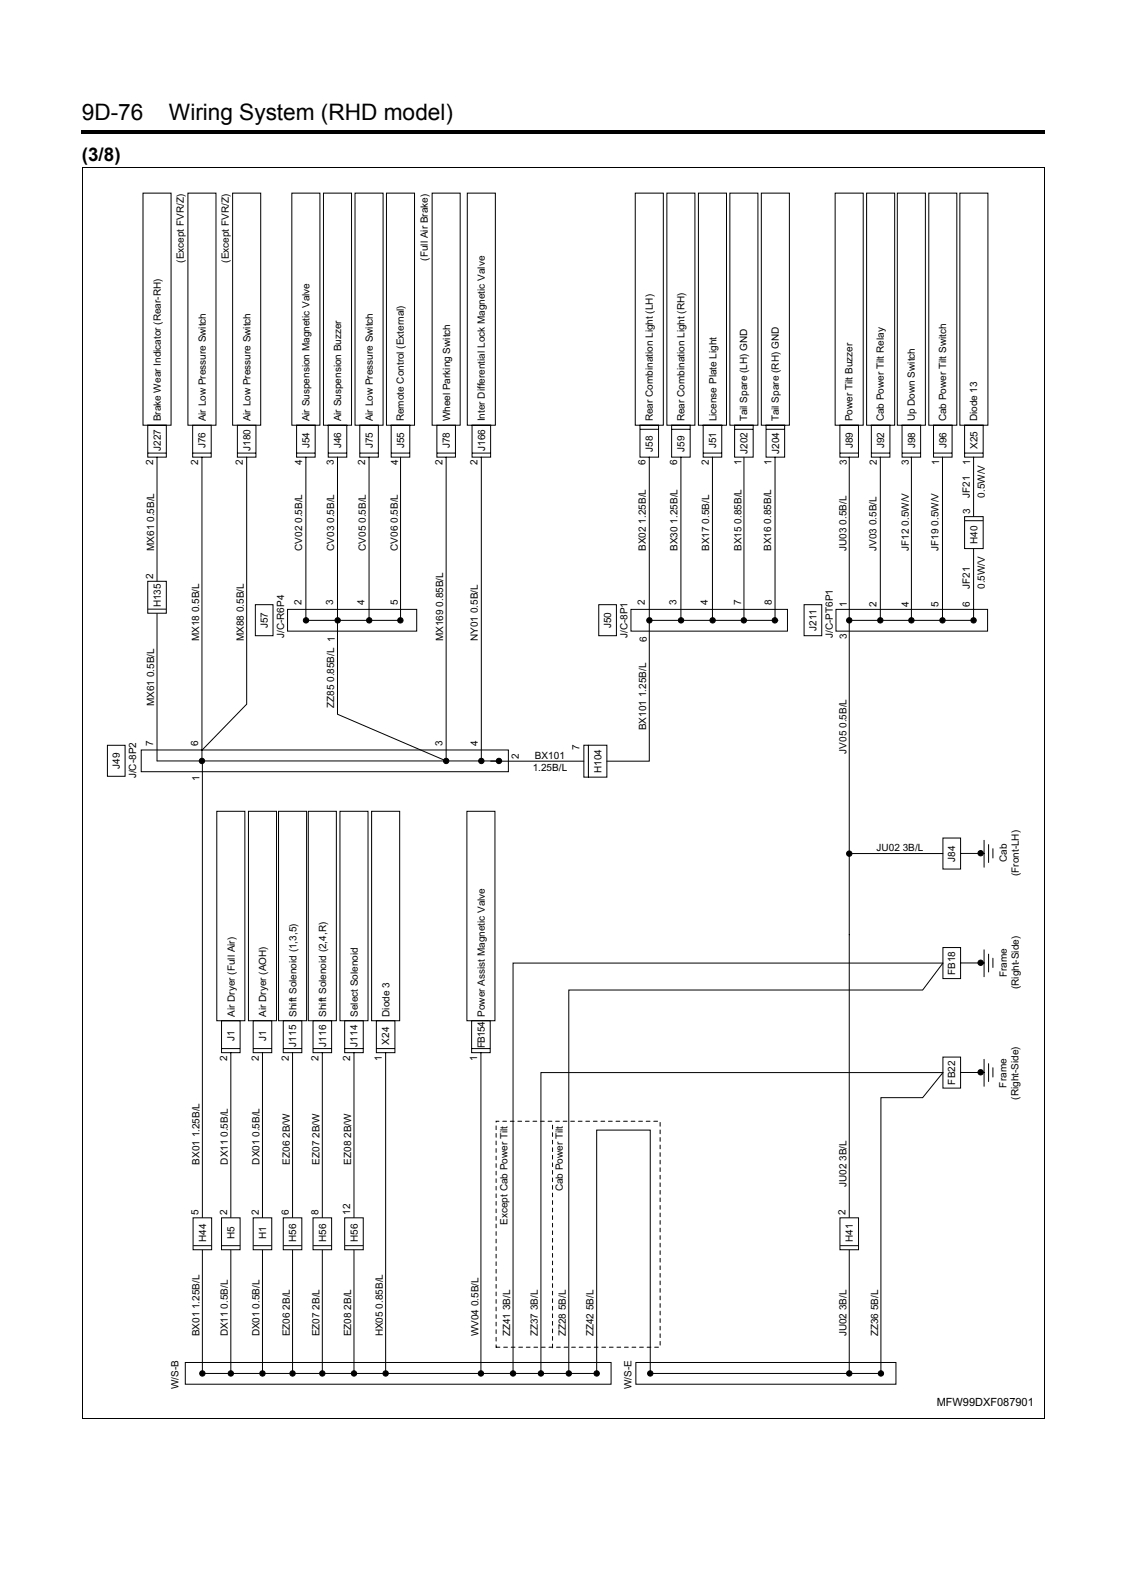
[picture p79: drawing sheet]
<svg xmlns="http://www.w3.org/2000/svg" width="210mm" height="297mm" viewBox="0 0 210 297" stroke-linecap="round" stroke-linejoin="round" font-family="sans-serif">
<defs><g id="words">
<g font-size="4.2">
<text x="15.3" y="22.5">9D-76</text>
<text x="31.6" y="22.5">Wiring System (RHD model)</text>
</g>
<text font-size="3.5" x="15.3" y="30">(3/8)</text>
<text font-size="2.1" x="175.1" y="262.9">MFW99DXF087901</text>
<g font-size="1.9">
<text x="34.3" y="49.1" transform="rotate(-90 34.3 49.1)">(Except FVR/Z)</text>
<text x="42.8" y="49.1" transform="rotate(-90 42.8 49.1)">(Except FVR/Z)</text>
<text x="80" y="48.7" transform="rotate(-90 80 48.7)">(Full Air Brake)</text>
<text x="30.1" y="78.8" transform="rotate(-90 30.1 78.8)">Brake Wear Indicator (Rear-RH)</text>
<text x="38.4" y="83.8" transform="rotate(-90 38.4 83.8)">J76</text>
<text x="38.5" y="78.8" transform="rotate(-90 38.5 78.8)">Air Low Pressure Switch</text>
<text x="46.8" y="78.8" transform="rotate(-90 46.8 78.8)">Air Low Pressure Switch</text>
<text x="57.8" y="78.8" transform="rotate(-90 57.8 78.8)">Air Suspension Magnetic Valve</text>
<text x="57.9" y="83.8" transform="rotate(-90 57.9 83.8)">J54</text>
<text x="63.8" y="83.8" transform="rotate(-90 63.8 83.8)">J46</text>
<text x="63.8" y="78.8" transform="rotate(-90 63.8 78.8)">Air Suspension Buzzer</text>
<text x="69.7" y="83.8" transform="rotate(-90 69.7 83.8)">J75</text>
<text x="69.7" y="78.8" transform="rotate(-90 69.7 78.8)">Air Low Pressure Switch</text>
<text x="75.5" y="78.8" transform="rotate(-90 75.5 78.8)">Remote Control (External)</text>
<text x="75.5" y="83.8" transform="rotate(-90 75.5 83.8)">J55</text>
<text x="84.1" y="83.8" transform="rotate(-90 84.1 83.8)">J78</text>
<text x="84.1" y="78.8" transform="rotate(-90 84.1 78.8)">Wheel Parking Switch</text>
<text x="90.6" y="78.8" transform="rotate(-90 90.6 78.8)">Inter Differential Lock Magnetic Valve</text>
<text x="122" y="78.8" transform="rotate(-90 122 78.8)">Rear Combination Light (LH)</text>
<text x="128" y="78.8" transform="rotate(-90 128 78.8)">Rear Combination Light (RH)</text>
<text x="133.8" y="83.8" transform="rotate(-90 133.8 83.8)">J51</text>
<text x="133.9" y="78.8" transform="rotate(-90 133.9 78.8)">License Plate Light</text>
<text x="139.7" y="78.8" transform="rotate(-90 139.7 78.8)">Tail Spare (LH) GND</text>
<text x="145.5" y="78.8" transform="rotate(-90 145.5 78.8)">Tail Spare (RH) GND</text>
<text x="159.3" y="78.8" transform="rotate(-90 159.3 78.8)">Power Tilt Buzzer</text>
<text x="159.4" y="83.8" transform="rotate(-90 159.4 83.8)">J89</text>
<text x="165.2" y="78.8" transform="rotate(-90 165.2 78.8)">Cab Power Tilt Relay</text>
<text x="165.3" y="83.8" transform="rotate(-90 165.3 83.8)">J92</text>
<text x="170.9" y="78.8" transform="rotate(-90 170.9 78.8)">Up Down Switch</text>
<text x="171" y="83.8" transform="rotate(-90 171 83.8)">J98</text>
<text x="176.8" y="78.8" transform="rotate(-90 176.8 78.8)">Cab Power Tilt Switch</text>
<text x="176.9" y="83.8" transform="rotate(-90 176.9 83.8)">J96</text>
<text x="182.6" y="78.8" transform="rotate(-90 182.6 78.8)">Diode 13</text>
<text x="182.7" y="84" transform="rotate(-90 182.7 84)">X25</text>
<text x="28.6" y="86.9" transform="rotate(-90 28.6 86.9)">2</text>
<text x="30" y="84.3" transform="rotate(-90 30 84.3)">J227</text>
<text x="37" y="86.9" transform="rotate(-90 37 86.9)">2</text>
<text x="45.4" y="86.9" transform="rotate(-90 45.4 86.9)">2</text>
<text x="46.8" y="84.3" transform="rotate(-90 46.8 84.3)">J180</text>
<text x="56.5" y="86.9" transform="rotate(-90 56.5 86.9)">4</text>
<text x="62.4" y="86.9" transform="rotate(-90 62.4 86.9)">3</text>
<text x="68.3" y="86.9" transform="rotate(-90 68.3 86.9)">2</text>
<text x="74.4" y="86.9" transform="rotate(-90 74.4 86.9)">4</text>
<text x="82.7" y="86.9" transform="rotate(-90 82.7 86.9)">2</text>
<text x="89.3" y="86.9" transform="rotate(-90 89.3 86.9)">2</text>
<text x="90.6" y="84.3" transform="rotate(-90 90.6 84.3)">J166</text>
<text x="120.6" y="86.9" transform="rotate(-90 120.6 86.9)">6</text>
<text x="122" y="84.4" transform="rotate(-90 122 84.4)">J58</text>
<text x="126.6" y="86.9" transform="rotate(-90 126.6 86.9)">6</text>
<text x="127.9" y="84.4" transform="rotate(-90 127.9 84.4)">J59</text>
<text x="132.5" y="86.9" transform="rotate(-90 132.5 86.9)">2</text>
<text x="138.6" y="86.9" transform="rotate(-90 138.6 86.9)">1</text>
<text x="139.7" y="84.8" transform="rotate(-90 139.7 84.8)">J202</text>
<text x="144.2" y="86.9" transform="rotate(-90 144.2 86.9)">1</text>
<text x="145.6" y="84.8" transform="rotate(-90 145.6 84.8)">J204</text>
<text x="158.3" y="86.9" transform="rotate(-90 158.3 86.9)">3</text>
<text x="163.9" y="86.9" transform="rotate(-90 163.9 86.9)">2</text>
<text x="169.9" y="86.9" transform="rotate(-90 169.9 86.9)">3</text>
<text x="175.5" y="86.9" transform="rotate(-90 175.5 86.9)">1</text>
<text x="181.3" y="86.9" transform="rotate(-90 181.3 86.9)">1</text>
<text x="181.2" y="93.1" transform="rotate(-90 181.2 93.1)">JF21</text>
<text x="184.1" y="93.1" transform="rotate(-90 184.1 93.1)">0.5W/V</text>
<text x="181.3" y="96.1" transform="rotate(-90 181.3 96.1)">3</text>
<text x="182.7" y="101.7" transform="rotate(-90 182.7 101.7)">H40</text>
<text x="28.8" y="103" transform="rotate(-90 28.8 103)">MX61 0.5B/L</text>
<text x="56.5" y="103" transform="rotate(-90 56.5 103)">CV02 0.5B/L</text>
<text x="62.4" y="103" transform="rotate(-90 62.4 103)">CV03 0.5B/L</text>
<text x="68.3" y="103" transform="rotate(-90 68.3 103)">CV05 0.5B/L</text>
<text x="74.4" y="103" transform="rotate(-90 74.4 103)">CV06 0.5B/L</text>
<text x="120.7" y="103" transform="rotate(-90 120.7 103)">BX02 1.25B/L</text>
<text x="126.6" y="103" transform="rotate(-90 126.6 103)">BX30 1.25B/L</text>
<text x="132.5" y="103" transform="rotate(-90 132.5 103)">BX17 0.5B/L</text>
<text x="138.6" y="103" transform="rotate(-90 138.6 103)">BX15 0.85B/L</text>
<text x="144.1" y="103" transform="rotate(-90 144.1 103)">BX16 0.85B/L</text>
<text x="158.2" y="103" transform="rotate(-90 158.2 103)">JU03 0.5B/L</text>
<text x="163.8" y="103" transform="rotate(-90 163.8 103)">JV03 0.5B/L</text>
<text x="169.8" y="103" transform="rotate(-90 169.8 103)">JF12 0.5W/V</text>
<text x="175.4" y="103" transform="rotate(-90 175.4 103)">JF19 0.5W/V</text>
<text x="28.6" y="108.2" transform="rotate(-90 28.6 108.2)">2</text>
<text x="30" y="113.6" transform="rotate(-90 30 113.6)">H135</text>
<text x="56.3" y="113" transform="rotate(-90 56.3 113)">2</text>
<text x="62.2" y="113" transform="rotate(-90 62.2 113)">3</text>
<text x="68.1" y="113" transform="rotate(-90 68.1 113)">4</text>
<text x="74.4" y="113" transform="rotate(-90 74.4 113)">5</text>
<text x="120.5" y="113" transform="rotate(-90 120.5 113)">2</text>
<text x="126.4" y="113" transform="rotate(-90 126.4 113)">3</text>
<text x="132.3" y="113" transform="rotate(-90 132.3 113)">4</text>
<text x="138.5" y="113" transform="rotate(-90 138.5 113)">7</text>
<text x="144.2" y="113" transform="rotate(-90 144.2 113)">8</text>
<text x="158.3" y="113.4" transform="rotate(-90 158.3 113.4)">1</text>
<text x="163.8" y="113.4" transform="rotate(-90 163.8 113.4)">2</text>
<text x="169.9" y="113.4" transform="rotate(-90 169.9 113.4)">4</text>
<text x="175.4" y="113.4" transform="rotate(-90 175.4 113.4)">5</text>
<text x="181.2" y="113.4" transform="rotate(-90 181.2 113.4)">6</text>
<text x="181.2" y="110.1" transform="rotate(-90 181.2 110.1)">JF21</text>
<text x="184.1" y="110.1" transform="rotate(-90 184.1 110.1)">0.5W/V</text>
<text x="37.2" y="119.9" transform="rotate(-90 37.2 119.9)">MX18 0.5B/L</text>
<text x="45.6" y="119.9" transform="rotate(-90 45.6 119.9)">MX88 0.5B/L</text>
<text x="50" y="117.4" transform="rotate(-90 50 117.4)">J57</text>
<text x="53.1" y="119.3" transform="rotate(-90 53.1 119.3)">J/C-R6P4</text>
<text x="82.8" y="119.9" transform="rotate(-90 82.8 119.9)">MX169 0.85B/L</text>
<text x="89.3" y="119.9" transform="rotate(-90 89.3 119.9)">NY01 0.5B/L</text>
<text x="114.2" y="117.5" transform="rotate(-90 114.2 117.5)">J50</text>
<text x="117.3" y="119.3" transform="rotate(-90 117.3 119.3)">J/C-8P1</text>
<text x="120.9" y="120" transform="rotate(-90 120.9 120)">6</text>
<text x="152.6" y="118" transform="rotate(-90 152.6 118)">J211</text>
<text x="155.6" y="119.3" transform="rotate(-90 155.6 119.3)">J/C-PT6P1</text>
<text x="158.3" y="119.5" transform="rotate(-90 158.3 119.5)">3</text>
<text x="28.8" y="132" transform="rotate(-90 28.8 132)">MX61 0.5B/L</text>
<text x="62.5" y="132.4" transform="rotate(-90 62.5 132.4)">ZZ85 0.85B/L 1</text>
<text x="120.7" y="136.5" transform="rotate(-90 120.7 136.5)">BX101 1.25B/L</text>
<text x="22.4" y="143.7" transform="rotate(-90 22.4 143.7)">J49</text>
<text x="28.6" y="139.5" transform="rotate(-90 28.6 139.5)">7</text>
<text x="37" y="139.5" transform="rotate(-90 37 139.5)">6</text>
<text x="82.7" y="139.5" transform="rotate(-90 82.7 139.5)">3</text>
<text x="89.3" y="139.5" transform="rotate(-90 89.3 139.5)">4</text>
<text x="97" y="141.8" transform="rotate(-90 97 141.8)">2</text>
<text x="100" y="141.9">BX101</text>
<text x="108.3" y="140.2" transform="rotate(-90 108.3 140.2)">7</text>
<text x="158.2" y="140.9" transform="rotate(-90 158.2 140.9)">JV05 0.5B/L</text>
<text x="25.4" y="145.5" transform="rotate(-90 25.4 145.5)">J/C-8P2</text>
<text x="37.3" y="145.9" transform="rotate(-90 37.3 145.9)">1</text>
<text x="99.6" y="144.1">1.25B/L</text>
<text x="112.4" y="144.5" transform="rotate(-90 112.4 144.5)">H104</text>
<text x="163.8" y="159.1">JU02 3B/L</text>
<text x="178.5" y="161.1" transform="rotate(-90 178.5 161.1)">J84</text>
<text x="188.2" y="161.2" transform="rotate(-90 188.2 161.2)">Cab</text>
<text x="190.4" y="163.8" transform="rotate(-90 190.4 163.8)">(Front-LH)</text>
<text x="178.5" y="182.3" transform="rotate(-90 178.5 182.3)">FB18</text>
<text x="188.2" y="182.7" transform="rotate(-90 188.2 182.7)">Frame</text>
<text x="190.4" y="184.9" transform="rotate(-90 190.4 184.9)">(Right-Side)</text>
<text x="43.9" y="190.1" transform="rotate(-90 43.9 190.1)">Air Dryer (Full Air)</text>
<text x="49.7" y="190.1" transform="rotate(-90 49.7 190.1)">Air Dryer (AOH)</text>
<text x="55.4" y="190.1" transform="rotate(-90 55.4 190.1)">Shift Solenoid (1,3,5)</text>
<text x="61" y="190.1" transform="rotate(-90 61 190.1)">Shift Solenoid (2,4,R)</text>
<text x="66.9" y="190.1" transform="rotate(-90 66.9 190.1)">Select Solenoid</text>
<text x="72.8" y="190.1" transform="rotate(-90 72.8 190.1)">Diode 3</text>
<text x="90.6" y="190.1" transform="rotate(-90 90.6 190.1)">Power Assist Magnetic Valve</text>
<text x="43.8" y="194.6" transform="rotate(-90 43.8 194.6)">J1</text>
<text x="49.7" y="194.6" transform="rotate(-90 49.7 194.6)">J1</text>
<text x="55.4" y="195.7" transform="rotate(-90 55.4 195.7)">J115</text>
<text x="60.9" y="195.7" transform="rotate(-90 60.9 195.7)">J116</text>
<text x="66.8" y="195.7" transform="rotate(-90 66.8 195.7)">J114</text>
<text x="72.8" y="195.3" transform="rotate(-90 72.8 195.3)">X24</text>
<text x="90.6" y="195.9" transform="rotate(-90 90.6 195.9)">FB154</text>
<text x="42.4" y="198.3" transform="rotate(-90 42.4 198.3)">2</text>
<text x="48.4" y="198.3" transform="rotate(-90 48.4 198.3)">2</text>
<text x="54" y="198.3" transform="rotate(-90 54 198.3)">2</text>
<text x="59.5" y="198.3" transform="rotate(-90 59.5 198.3)">2</text>
<text x="65.5" y="198.3" transform="rotate(-90 65.5 198.3)">2</text>
<text x="71.4" y="198.3" transform="rotate(-90 71.4 198.3)">1</text>
<text x="89.2" y="198.3" transform="rotate(-90 89.2 198.3)">1</text>
<text x="178.5" y="202.8" transform="rotate(-90 178.5 202.8)">FB22</text>
<text x="188.1" y="203.3" transform="rotate(-90 188.1 203.3)">Frame</text>
<text x="190.3" y="205.6" transform="rotate(-90 190.3 205.6)">(Right-Side)</text>
<text x="37.3" y="217.7" transform="rotate(-90 37.3 217.7)">BX01 1.25B/L</text>
<text x="42.6" y="217.7" transform="rotate(-90 42.6 217.7)">DX11 0.5B/L</text>
<text x="48.5" y="217.7" transform="rotate(-90 48.5 217.7)">DX01 0.5B/L</text>
<text x="54.1" y="217.7" transform="rotate(-90 54.1 217.7)">EZ06 2B/W</text>
<text x="59.7" y="217.7" transform="rotate(-90 59.7 217.7)">EZ07 2B/W</text>
<text x="65.6" y="217.7" transform="rotate(-90 65.6 217.7)">EZ08 2B/W</text>
<text x="158.2" y="221.9" transform="rotate(-90 158.2 221.9)">JU02 3B/L</text>
<text x="37.1" y="227.1" transform="rotate(-90 37.1 227.1)">5</text>
<text x="42.4" y="227.1" transform="rotate(-90 42.4 227.1)">2</text>
<text x="48.4" y="227.1" transform="rotate(-90 48.4 227.1)">2</text>
<text x="54" y="227.1" transform="rotate(-90 54 227.1)">6</text>
<text x="59.5" y="227.1" transform="rotate(-90 59.5 227.1)">8</text>
<text x="65.5" y="227.1" transform="rotate(-90 65.5 227.1)">12</text>
<text x="105.2" y="222.7" transform="rotate(-90 105.2 222.7)">Cab Power Tilt</text>
<text x="158" y="227.1" transform="rotate(-90 158 227.1)">2</text>
<text x="38.5" y="232.2" transform="rotate(-90 38.5 232.2)">H44</text>
<text x="43.8" y="231.7" transform="rotate(-90 43.8 231.7)">H5</text>
<text x="49.7" y="231.7" transform="rotate(-90 49.7 231.7)">H1</text>
<text x="55.4" y="232.2" transform="rotate(-90 55.4 232.2)">H56</text>
<text x="60.9" y="232.2" transform="rotate(-90 60.9 232.2)">H56</text>
<text x="66.8" y="232.2" transform="rotate(-90 66.8 232.2)">H56</text>
<text x="94.8" y="229" transform="rotate(-90 94.8 229)">Except Cab Power Tilt</text>
<text x="159.4" y="232.2" transform="rotate(-90 159.4 232.2)">H41</text>
<text x="37.3" y="249.8" transform="rotate(-90 37.3 249.8)">BX01 1.25B/L</text>
<text x="42.6" y="249.8" transform="rotate(-90 42.6 249.8)">DX11 0.5B/L</text>
<text x="48.5" y="249.8" transform="rotate(-90 48.5 249.8)">DX01 0.5B/L</text>
<text x="54.1" y="249.8" transform="rotate(-90 54.1 249.8)">EZ06 2B/L</text>
<text x="59.7" y="249.8" transform="rotate(-90 59.7 249.8)">EZ07 2B/L</text>
<text x="65.6" y="249.8" transform="rotate(-90 65.6 249.8)">EZ08 2B/L</text>
<text x="71.5" y="249.8" transform="rotate(-90 71.5 249.8)">HX05 0.85B/L</text>
<text x="89.4" y="249.8" transform="rotate(-90 89.4 249.8)">WV04 0.5B/L</text>
<text x="95.4" y="249.8" transform="rotate(-90 95.4 249.8)">ZZ41 3B/L</text>
<text x="100.5" y="249.8" transform="rotate(-90 100.5 249.8)">ZZ37 3B/L</text>
<text x="105.7" y="249.8" transform="rotate(-90 105.7 249.8)">ZZ28 5B/L</text>
<text x="110.9" y="249.8" transform="rotate(-90 110.9 249.8)">ZZ42 5B/L</text>
<text x="158.2" y="249.8" transform="rotate(-90 158.2 249.8)">JU02 3B/L</text>
<text x="164.1" y="249.8" transform="rotate(-90 164.1 249.8)">ZZ36 5B/L</text>
<text x="33.4" y="259.7" transform="rotate(-90 33.4 259.7)">W/S-B</text>
<text x="118" y="259.7" transform="rotate(-90 118 259.7)">W/S-E</text>
</g>
</g></defs>
<path d="M15.3 24.3h180v.8h-180z" fill="#000"/>
<path d="M18.3 33.2h175.3v230.4h-175.3z" fill="#fff"/>
<path d="M158.7 116v140.8M37.8 142.3v114.5h73.7M41.4 190.8h3.5v6h-3.5zM41.5 196h3.3M43.1 196.8v60M58.5 190.8h3.5v6h-3.5zM58.6 196h3.3M60.2 196.8v60M34.6 254.7h79.6v4.1h-79.6zM118.8 254.7h48.6v4.1h-48.6zM121.5 256.8h43.1" fill="none" stroke="#000" stroke-width=".19"/>
<g fill="#000" stroke="#000" stroke-width=".19">
<circle cx="37.8" cy="256.8" r=".5"/>
<circle cx="43.1" cy="256.8" r=".5"/>
</g>
<path d="M58.5 227.7h3.5v5.9h-3.5z" fill="#fff" stroke="#000" stroke-width=".19"/>
<path d="M58.6 232.9h3.3" fill="none" stroke="#000" stroke-width=".19"/>
<path d="M36.1 227.7h3.5v5.9h-3.5z" fill="#fff" stroke="#000" stroke-width=".19"/>
<g fill="none" stroke="#000" stroke-width=".19">
<path d="M36 79.5h3.5v6h-3.5zM44.4 79.5h3.4v6h-3.4zM36.1 84.7h3.3M37.7 85.5v56.8M44.4 84.7h3.4M46.1 85.5v46.1l-8.3 8.6M26.4 140.2h68.6v4.1h-68.6zM29.3 142.3h64.5M158.7 159.6h17.5M176.2 156.7h3.3v5.8h-3.3zM179.6 159.5h4.3M183.9 157.1v5"/>
<path d="M184.8 157.9v3.3M185.6 158.7v1.7M176.2 177.1h3.3v5.8h-3.3zM183.9 177.6v5M184.8 178.4v3.3M185.6 179.1v1.8M64.4 190.8h3.5v6h-3.5zM64.5 196h3.3M66.2 196.8v60M70.3 190.8h3.5v6h-3.5zM70.4 196h3.3M72.1 196.8v60"/>
<path d="M176.2 197.6h3.3v5.8h-3.3zM179.6 180h4.3M183.9 198v5.1M184.8 198.8v3.4M185.6 199.6v1.7M179.6 200.5h4.3M36.2 232.9h3.3M95.9 256.8v-76.8h80.3l-3.8 5.1h-66.1v71.8M111.5 256.8v-45.5h10v45.5M164.6 256.6v-51.4h7.8l3.8-4.7h-75.1v56.3"/>
</g>
<path d="M103.3 252v-42.3" fill="none" stroke="#000" stroke-width=".19" stroke-dasharray=".7"/>
<g fill="#000" stroke="#000" stroke-width=".19">
<circle cx="37.7" cy="142.3" r=".5"/>
<circle cx="183.3" cy="159.5" r=".5"/>
<circle cx="183.3" cy="180" r=".5"/>
<circle cx="183.3" cy="200.5" r=".5"/>
<circle cx="60.2" cy="256.8" r=".5"/>
<circle cx="66.2" cy="256.8" r=".5"/>
<circle cx="72.1" cy="256.8" r=".5"/>
<circle cx="95.9" cy="256.8" r=".5"/>
<circle cx="101.1" cy="256.8" r=".5"/>
<circle cx="106.3" cy="256.8" r=".5"/>
<circle cx="111.5" cy="256.8" r=".5"/>
<circle cx="121.5" cy="256.8" r=".5"/>
<circle cx="158.7" cy="256.8" r=".5"/>
<circle cx="164.6" cy="256.8" r=".5"/>
</g>
<path d="M64.4 227.7h3.5v5.9h-3.5z" fill="#fff" stroke="#000" stroke-width=".19"/>
<path d="M64.5 232.9h3.3" fill="none" stroke="#000" stroke-width=".19"/>
<path d="M157 227.7h3.5v5.9h-3.5z" fill="#fff" stroke="#000" stroke-width=".19"/>
<path d="M26.7 36.1h5.3v43.4h-5.3zM35.1 36.1h5.3v43.4h-5.3zM27.6 79.5h3.5v6h-3.5zM27.7 84.7h3.3M29.3 85.5v56.8M40.5 151.7h5.3v39.1h-5.3zM57.6 151.7h5.3v39.1h-5.3zM52.9 190.8h3.5v6h-3.5zM53 196h3.3M54.7 196.8v60M157.1 232.9h3.3" fill="none" stroke="#000" stroke-width=".19"/>
<path d="M52.9 227.7h3.5v5.9h-3.5z" fill="#fff" stroke="#000" stroke-width=".19"/>
<path d="M52.1 151.7h5.2v39.1h-5.2zM47.3 190.8h3.5v6h-3.5zM47.4 196h3.3M49.1 196.8v60M53 232.9h3.3" fill="none" stroke="#000" stroke-width=".19"/>
<circle cx="54.7" cy="256.8" r=".5" fill="#000" stroke="#000" stroke-width=".19"/>
<path d="M47.3 227.7h3.5v5.9h-3.5z" fill="#fff" stroke="#000" stroke-width=".19"/>
<path d="M47.4 232.9h3.3" fill="none" stroke="#000" stroke-width=".19"/>
<path d="M41.4 227.7h3.5v5.9h-3.5z" fill="#fff" stroke="#000" stroke-width=".19"/>
<g fill="none" stroke="#000" stroke-width=".19">
<path d="M43.5 36.1h5.2v43.4h-5.2zM80.8 36.1h5.2v43.4h-5.2zM87.3 36.1h5.3v43.4h-5.3zM118.7 36.1h5.3v43.4h-5.3zM124.6 36.1h5.3v43.4h-5.3zM130.5 36.1h5.3v43.4h-5.3zM136.4 36.1h5.3v43.4h-5.3zM142.3 36.1h5.2v43.4h-5.2zM156.1 36.1h5.2v43.4h-5.2zM162 36.1h5.2v43.4h-5.2zM167.7 36.1h5.2v43.4h-5.2zM173.6 36.1h5.2v43.4h-5.2z"/>
<path d="M179.4 36.1h5.2v43.4h-5.2zM81.6 79.5h3.5v6h-3.5zM88.2 79.5h3.5v6h-3.5zM119.6 79.5h3.5v6h-3.5zM125.5 79.5h3.5v6h-3.5zM131.4 79.5h3.5v6h-3.5zM137.3 79.5h3.5v6h-3.5zM143.2 79.5h3.4v6h-3.4zM157 79.5h3.4v6h-3.4zM162.8 79.5h3.5v6h-3.5zM168.6 79.5h3.5v6h-3.5zM174.5 79.5h3.4v6h-3.4z"/>
<path d="M180.3 79.5h3.4v6h-3.4zM81.7 84.7h3.3M83.4 85.5v56.8M88.3 84.7h3.3M90 85.5v56.8M119.7 80.3h3.3M121.3 85.5v30.5M125.6 80.3h3.3M127.3 85.5v30.5M131.5 84.7h3.3M133.2 85.5v30.5M137.4 80.3h3.3"/>
<path d="M139 85.5v30.5M143.3 80.3h3.3M144.8 85.5v30.5M157.1 84.7h3.3M158.7 85.5v30.5M162.9 84.7h3.3M164.5 85.5v30.5M168.7 84.7h3.3M170.3 85.5v30.5M174.6 84.7h3.3M176.1 85.5v30.5M180.4 84.7h3.3"/>
<path d="M182 85.5v30.5h-22.8M111.9 113h3.3v5.8h-3.3zM117.9 113.9h29.3v4.1h-29.3zM121.3 116v26.3h-7.9M121.3 116h24.1M150.3 113h3.3v5.8h-3.3zM156.2 113.9h28.4v4.1h-28.4zM20.1 139.3h3.3v5.8h-3.3zM109.1 139.3h4.3v6h-4.3zM110 139.3v6M46.4 151.7h5.3v39.1h-5.3zM63.5 151.7h5.3v39.1h-5.3z"/>
<path d="M69.5 151.7h5.2v39.1h-5.2zM87.3 151.7h5.2v39.1h-5.2zM91.7 142.3h17.4M88.1 190.8h3.5v6h-3.5zM88.2 196h3.3M89.9 196.8v60M41.5 232.9h3.3"/>
</g>
<g fill="#000" stroke="#000" stroke-width=".19">
<circle cx="121.4" cy="116" r=".5"/>
<circle cx="127.3" cy="116" r=".5"/>
<circle cx="133.2" cy="116" r=".5"/>
<circle cx="139" cy="116" r=".5"/>
<circle cx="144.8" cy="116" r=".5"/>
<circle cx="158.7" cy="116" r=".5"/>
<circle cx="164.5" cy="116" r=".5"/>
<circle cx="170.3" cy="116" r=".5"/>
<circle cx="176.1" cy="116" r=".5"/>
<circle cx="182" cy="116" r=".5"/>
<circle cx="83.4" cy="142.3" r=".5"/>
<circle cx="90" cy="142.3" r=".5"/>
<circle cx="93.2" cy="142.3" r=".5"/>
<circle cx="158.7" cy="159.6" r=".5"/>
<circle cx="49.1" cy="256.8" r=".5"/>
<circle cx="89.9" cy="256.8" r=".5"/>
</g>
<path d="M92.7 209.6h30.7v42.3h-30.7z" fill="none" stroke="#000" stroke-width=".19" stroke-dasharray=".7"/>
<path d="M180.3 96.6h3.4v6h-3.4z" fill="#fff" stroke="#000" stroke-width=".19"/>
<path d="M180.4 97.3h3.3" fill="none" stroke="#000" stroke-width=".19"/>
<path d="M27.6 108.7h3.5v5.9h-3.5z" fill="#fff" stroke="#000" stroke-width=".19"/>
<g fill="none" stroke="#000" stroke-width=".19">
<path d="M15.4 31.3h179.9M15.4 31.2v233.9M54.5 36.1h5.3v43.4h-5.3zM60.5 36.1h5.2v43.4h-5.2zM66.4 36.1h5.2v43.4h-5.2zM72.2 36.1h5.3v43.4h-5.3zM195.2 31.3v233.9M55.4 79.5h3.5v6h-3.5zM61.3 79.5h3.5v6h-3.5zM67.2 79.5h3.5v6h-3.5zM73.1 79.5h3.5v6h-3.5zM55.5 84.7h3.3"/>
<path d="M57.2 85.5v30.5h17.7v-30.5M61.4 84.7h3.3M63.1 85.5v48l20.3 8.8M67.3 84.7h3.3M69 85.5v30.5M73.2 84.7h3.3M27.7 113.9h3.3M47.7 113h3.3v5.8h-3.3zM53.7 113.9h24.2v4.1h-24.2zM15.3 265.1h179.9"/>
</g>
<g fill="#000" stroke="#000" stroke-width=".19">
<circle cx="57.2" cy="116" r=".5"/>
<circle cx="63.1" cy="116" r=".5"/>
<circle cx="69" cy="116" r=".5"/>
<circle cx="74.8" cy="116" r=".5"/>
</g>
<use href="#words"/>
</svg>
